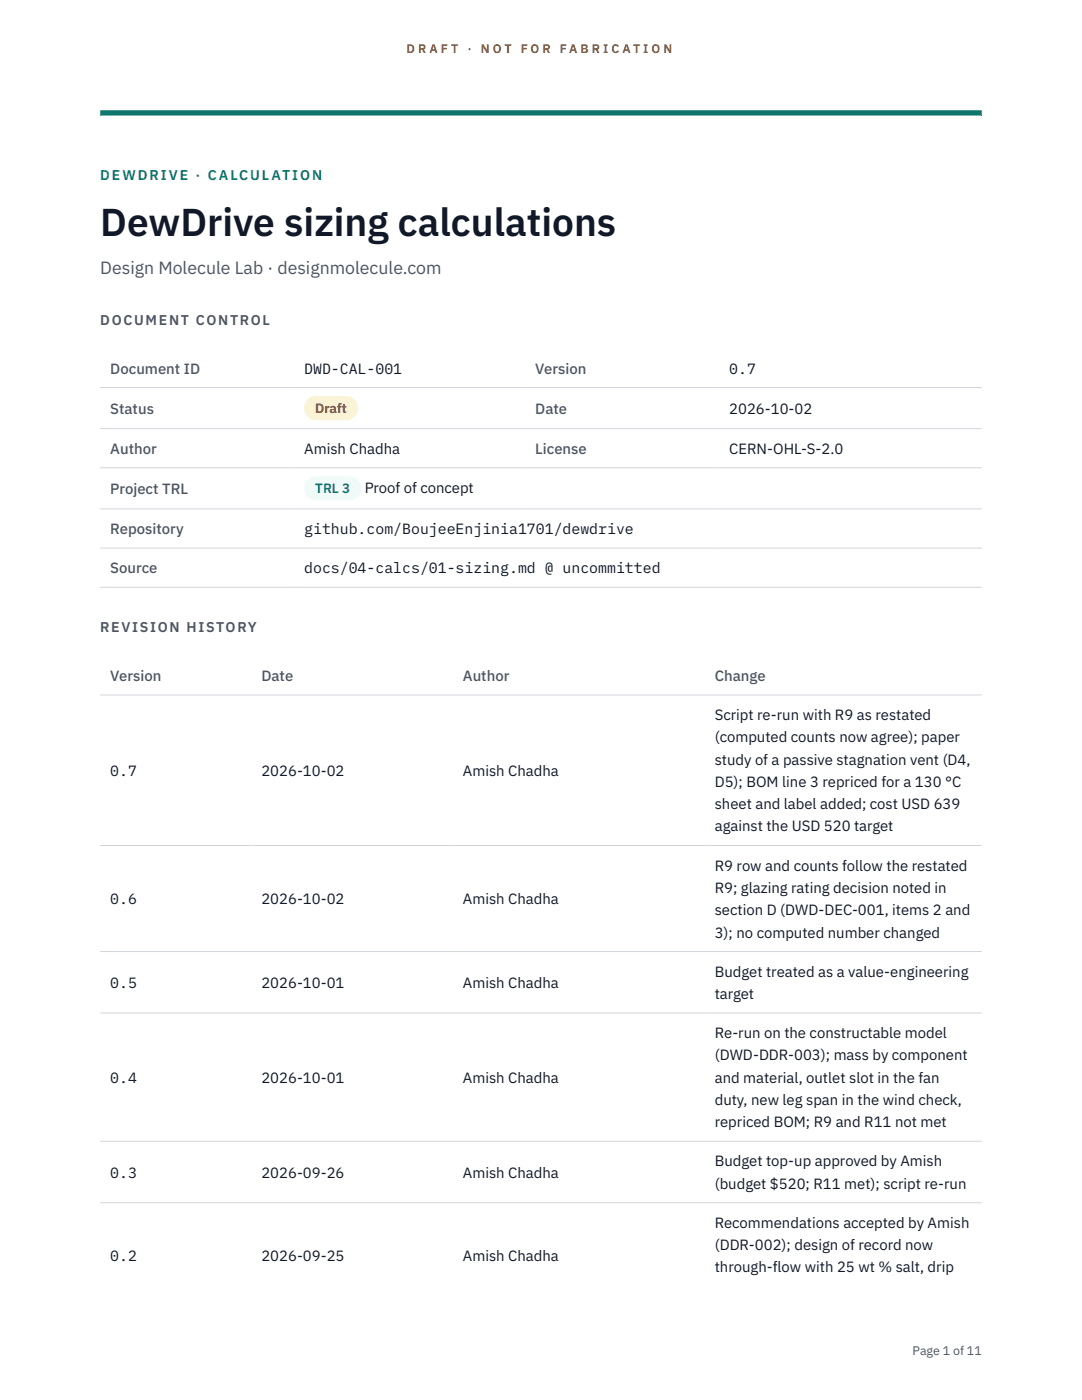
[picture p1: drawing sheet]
<svg xmlns="http://www.w3.org/2000/svg" width="216mm" height="279mm" viewBox="0 0 216 279" stroke-linecap="round" stroke-linejoin="round" font-family="sans-serif">
<defs><g id="words">
<text font-size="7.8" fill="#111827" x="20" y="47.1">DewDrive sizing calculations</text>
<text font-size="3.5" fill="#4b5563" x="20" y="54.6">Design Molecule Lab · designmolecule.com</text>
<g font-size="3" fill="#4b5563">
<text x="22" y="74.5">Document ID</text>
<text x="106.8" y="74.5">Version</text>
<text x="22" y="82.6">Status</text>
<text x="106.8" y="82.6">Date</text>
<text x="22" y="90.6">Author</text>
<text x="106.8" y="90.6">License</text>
<text x="22" y="98.6">Project TRL</text>
<text x="22" y="106.6">Repository</text>
<text x="22" y="114.4">Source</text>
<text x="22" y="135.9">Version</text>
<text x="52.2" y="135.9">Date</text>
<text x="92.4" y="135.9">Author</text>
<text x="142.6" y="135.9">Change</text>
</g>
<g font-size="3" fill="#111827">
<text x="60.7" y="74.5">DWD-CAL-001</text>
<text x="145.5" y="74.5">0.7</text>
<text x="145.5" y="82.6">2026-10-02</text>
<text x="60.7" y="90.6">Amish Chadha</text>
<text x="145.5" y="90.6">CERN-OHL-S-2.0</text>
<text x="72.8" y="98.5">Proof of concept</text>
<text x="60.7" y="106.6">github.com/BoujeeEnjinia1701/dewdrive</text>
<text x="60.7" y="114.4">docs/04-calcs/01-sizing.md @ uncommitted</text>
<text x="142.6" y="143.7">Script re-run with R9 as restated</text>
<text x="142.6" y="148.2">(computed counts now agree); paper</text>
<text x="22" y="154.8">0.7</text>
<text x="52.2" y="154.8">2026-10-02</text>
<text x="92.4" y="154.8">Amish Chadha</text>
<text x="142.6" y="152.6">study of a passive stagnation vent (D4,</text>
<text x="142.6" y="157.1">D5); BOM line 3 repriced for a 130 °C</text>
<text x="142.6" y="161.5">sheet and label added; cost USD 639</text>
<text x="142.6" y="165.9">against the USD 520 target</text>
<text x="142.6" y="173.8">R9 row and counts follow the restated</text>
<text x="142.6" y="178.2">R9; glazing rating decision noted in</text>
<text x="22" y="180.4">0.6</text>
<text x="52.2" y="180.4">2026-10-02</text>
<text x="92.4" y="180.4">Amish Chadha</text>
<text x="142.6" y="182.7">section D (DWD-DEC-001, items 2 and</text>
<text x="142.6" y="187.1">3); no computed number changed</text>
<text x="22" y="197.1">0.5</text>
<text x="52.2" y="197.1">2026-10-01</text>
<text x="92.4" y="197.1">Amish Chadha</text>
<text x="142.6" y="194.9">Budget treated as a value-engineering</text>
<text x="142.6" y="199.4">target</text>
<text x="142.6" y="207.2">Re-run on the constructable model</text>
<text x="142.6" y="211.6">(DWD-DDR-003); mass by component</text>
<text x="22" y="216.1">0.4</text>
<text x="52.2" y="216.1">2026-10-01</text>
<text x="92.4" y="216.1">Amish Chadha</text>
<text x="142.6" y="216.1">and material, outlet slot in the fan</text>
<text x="142.6" y="220.5">duty, new leg span in the wind check,</text>
<text x="142.6" y="225">repriced BOM; R9 and R11 not met</text>
<text x="142.6" y="232.8">Budget top-up approved by Amish</text>
<text x="22" y="235">0.3</text>
<text x="52.2" y="235">2026-09-26</text>
<text x="92.4" y="235">Amish Chadha</text>
<text x="142.6" y="237.2">(budget $520; R11 met); script re-run</text>
<text x="142.6" y="245.1">Recommendations accepted by Amish</text>
<text x="22" y="251.7">0.2</text>
<text x="52.2" y="251.7">2026-09-25</text>
<text x="92.4" y="251.7">Amish Chadha</text>
<text x="142.6" y="249.5">(DDR-002); design of record now</text>
<text x="142.6" y="253.9">through-flow with 25 wt % salt, drip</text>
</g>
<text font-size="2.8" fill="#0f766e" x="20" y="36">DEWDRIVE · CALCULATION</text>
<g font-size="2.8" fill="#4b5563">
<text x="20" y="64.8">DOCUMENT CONTROL</text>
<text x="20" y="126.2">REVISION HISTORY</text>
</g>
<text font-size="2.7" fill="#92400e" x="62.9" y="82.5">Draft</text>
<text font-size="2.7" fill="#0f766e" x="62.9" y="98.5">TRL 3</text>
<g font-size="2.5" fill="#b45309">
<text x="81.1" y="10.5">D R A F T</text>
<text x="93.3" y="10.5">·</text>
<text x="95.9" y="10.5">N O T</text>
<text x="103.9" y="10.5">F O R</text>
<text x="111.7" y="10.5">F A B R I C A T I O N</text>
</g>
<text font-size="2.5" fill="#4b5563" x="182.1" y="270.3">Page 1 of 11</text>
</g></defs>
<path d="M20 23.1h175.9zM20 22h175.9v1.1h-175.9z" fill-rule="evenodd" fill="#0f766e"/>
<path d="M20 77.3h175.9M20 85.5h175.9M20 93.4h175.9M20 101.6h175.9M20 109.4h175.9M20 117.2h175.9M20 138.7h175.9M20 168.7h175.9M20 189.9h175.9M20 202.2h175.9M20 227.8h175.9M20 240h175.9" fill="none" stroke="#d1d5db" stroke-width=".2"/>
<path d="M60.7 79h10.7v4.9h-10.7z" fill="#fef3c7"/>
<path d="M60.7 95.1h11.4v4.8h-11.4z" fill="#f0fdfa"/>
<use href="#words"/>
</svg>
